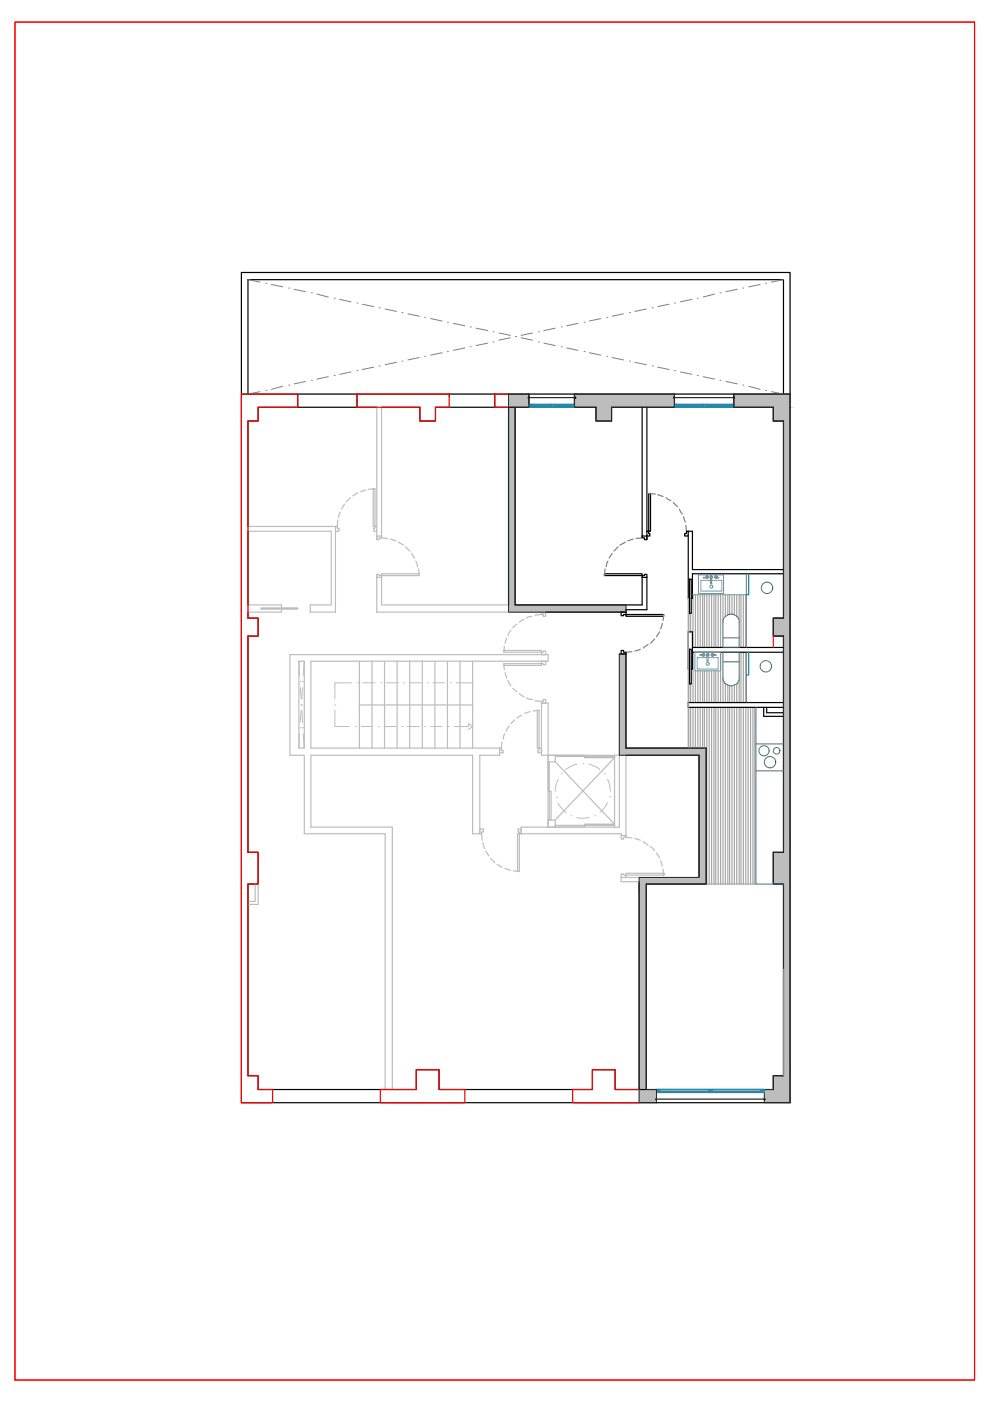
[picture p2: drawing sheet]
<svg xmlns="http://www.w3.org/2000/svg" width="210mm" height="297mm" viewBox="0 0 210 297" stroke-linecap="round" stroke-linejoin="round" font-family="sans-serif">
<!-- layer: CARPINTERIA -->
<g fill="#bdbdbd" stroke="#bdbdbd" stroke-width=".21">
<path d="M131.3 129.8h1.4z"/>
<path d="M164 89.3h3.5z"/>
<path d="M164 134.9h2.1z"/>
<path d="M107.8 83.6l4.3 2.7v-2.7zM107.8 83.6l4.3 2.7h-4.3z"/>
<path d="M107.8 86.3l1.4 42v-42zM107.8 86.3l1.4 42h-1.4z"/>
<path d="M107.8 128.3l24.9 1.5v-1.5zM107.8 128.3l24.9 1.5h-24.9z"/>
<path d="M131.3 138.7l1.4 19.9v-19.9zM131.3 138.7l1.4 19.9h-1.4z"/>
<path d="M131.3 158.6l18.4 1.5v-1.5zM131.3 158.6l18.4 1.5h-18.4z"/>
<path d="M148.2 160.1l1.5 25.9v-25.9zM148.2 160.1l1.5 25.9h-1.5z"/>
<path d="M135.5 186l14.2 1.4v-1.4zM135.5 186l14.2 1.4h-14.2z"/>
<path d="M135.5 187.4l1.5 43.6v-43.6zM135.5 187.4l1.5 43.6h-1.5z"/>
<path d="M135.5 231l3.7 2.8v-2.8zM135.5 231l3.7 2.8h-3.7z"/>
<path d="M121.8 83.6l21.2 2.7v-2.7zM121.8 83.6l21.2 2.7h-21.2z"/>
<path d="M126.4 86.3l3.3 3v-3zM126.4 86.3l3.3 3h-3.3z"/>
<path d="M155.6 83.6l11.9 2.7v-2.7zM155.6 83.6l11.9 2.7h-11.9z"/>
<path d="M164 86.3l3.5 3v-3zM164 86.3l3.5 3h-3.5zM164 89.3h3.5z"/>
<path d="M166.1 89.3l1.4 41.7v-41.7zM166.1 89.3l1.4 41.7h-1.4z"/>
<path d="M164 131l3.5 3.9v-3.9zM164 131l3.5 3.9h-3.5z"/>
<path d="M166.1 134.9l1.4 45.8v-45.8zM166.1 134.9l1.4 45.8h-1.4z"/>
<path d="M164 180.7l3.5 6.7v-6.7zM164 180.7l3.5 6.7h-3.5z"/>
<path d="M166.1 187.4l1.4 40.7v-40.7zM166.1 187.4l1.4 40.7h-1.4z"/>
<path d="M164 228.1l3.5 2.9v-2.9zM164 228.1l3.5 2.9h-3.5z"/>
<path d="M162.1 231l5.4 2.8v-2.8zM162.1 231l5.4 2.8h-5.4z"/>
</g>
<!-- layer: 0 -->
<g fill="none" stroke="#000" stroke-width=".25">
<path d="M51.2 57.8h116.3v176h-116.3zM51.2 83.6h116.3M52.6 83.6v-24.3h113.5v24.3M63.1 83.6v.6M63.1 84.4v1.9M75.7 83.6v.6M75.7 84.4v1.9M79.9 86.3h-25.2v3h-2.1v22.3M80.9 86.3h8.1v3h3.3v-3h34.1v3h3.3v-3h34.3v3h2.1v41.7M95.3 83.6v.6M104.9 83.6v2.7M107.8 86.3v42"/>
<path d="M109.2 86.3v42h26.9v-5.9M112.1 83.6v.6h-.1v.2h.1v1.9M121.8 83.6v.6h.2v.2h-.2v1.9M136.1 86.3v27.4M137.2 86.3v26.3M143 83.6v.6h-.1v.2h.1v1.9M155.6 83.6v.6h.1v.2h-.1v1.9M52.6 112.6v15.7M137.2 113.7v.7M145.9 112.6h.9v8.2h19.3M145.9 113.7v13.2h.3M52.6 134.9v45.8h2.1v6.7h-2.1v40.7h2.1v2.9h27"/>
<path d="M52.6 129.8v1.2M131.3 138.7h1.4v19.9h17v28.8h-12.7v43.6M131.7 129.8h.1M137.2 122.4v6.9h-4.5v.5h-17M146.8 137.3h19.3M146.8 138.3h19.3M166.1 134.9v45.8h-2.1v6.7h2.1v40.7h-2.1v2.9h-33.6v-4.2h-4.8v4.2h-32.5v-4.2h-4.8v4.2h-5.1M166.1 121.7h-19.3v5.2h-.2M146.2 141.8h-.3v-7.8h.9v7.8h-.2M161.9 150v1.9h4.2M162.6 150v1.1h3.5M166.1 149h-20.2v1h20.2"/>
<path d="M132.7 160.1h15.5v25.9M135.5 186.9v44.1M139.2 233h-.1l.1 .2M162.1 233h.1l-.1 .2"/>
</g>
<g fill="none" stroke="#bdbdbd" stroke-width=".25">
<path d="M79.9 86.3v25.3M80.9 86.3v27.7M52.6 111.6h18.5M52.6 112.6h17.6v15.7h-4.4v1.5h5.3v-17.2M79.9 112.6v1.8M52.6 128.3h7.1v.6M59.7 129.1v.7h-7.1M79.9 121.8v8h34.9v.1h.9v-.1M80.9 122v6.3h26.9M131.3 138.7v36.7h-20.8v1.4h21.2v.4M63.4 140.2h1.1v18.4h-1.1zM76.2 149.5h24"/>
<path d="M76.2 140.2v18.4M78.9 140.2v18.4M81.5 140.2v18.4M84.2 140.2v18.4M86.9 140.2v18.4M89.5 140.2v18.4M92.2 140.2v18.4M94.9 140.2v18.4M97.5 140.2v18.4M100.2 140.2v18.4M114.8 149.1h1.4v11h-1.4zM116.2 160.1h1.5v1.4h-1.5z"/>
<path d="M116.2 173.8h1.5v1.6h-1.5zM116.2 161.5h.3v6.3h-.3zM116.5 167.8h.3v6h-.3zM117.7 160.1h6.3v.3h-6.3zM117.7 175h6.3v.4h-6.3zM117.7 161.5l12.6 13.2M124 160.4h6.3v.2h-6.3zM124 174.7h6.3v.3h-6.3zM130.3 160.1v15.3M130.3 160.6l-12.6 13.2M131.3 160.1h-15.1v15.3M132.7 160.1v17.1"/>
<path d="M54.1 187.4v3.7h-1.5M54.7 187.4v4.4h-2.1M131.7 186v.9h3.8M132.7 186h15.5M81.7 231v-54.2h-17.2v-16.7h-3v-21.3h54.7v1.4h-50.3v18.4h40v1.5h-4.2v16.7h-1.5v-16.7h-34.3v15.3h17.3v55.6"/>
</g>
<!-- layer: CARPINTERIA -->
<g fill="none" stroke="#a6a6a6" stroke-width=".25">
<path d="M145.9 126.9v31.7M146.1 126.9v7.1M146.4 130v4M146.9 126.1v11.2M146.9 138.3v10.7M147.4 126.1v11.2M148 126.1v11.2M148.5 126.1v11.2M149 126.1v11.2M149.4 126.1v11.2M149.9 126.1v11.2M150.4 126.1v11.2"/>
<path d="M150.9 126.1v11.2M151.4 126.1v11.2M151.8 126.1v11.2M152.3 126.1v11.2M152.8 126.1v11.2M152.8 138.3v10.7M153.3 126.1v5.5M153.8 126.1v4.6M154.3 126.1v4.3M154.7 126.1v4.2M155.2 126.1v4.2M155.7 126.1v4.3"/>
<path d="M156.2 126.1v4.6M156.7 126.1v5.2M157.1 126.1v11.2M157.1 138.3v10.7M157.6 126.1v11.2M157.6 138.3v10.7M158.1 126.1v11.2M158.1 138.3v10.7M146.1 141.8v7.2M146.1 150v8.6M146.4 145v4M146.4 150v8.6"/>
<path d="M146.9 150v8.6M147.4 142.2v6.8M147.4 150v8.6M148 142.2v6.8M148 150v8.6M148.5 142.2v6.8M148.5 150v8.6M149 142.2v6.8M149 150v8.6M149.4 142.2v6.8M149.4 150v8.6M149.9 142.2v6.8"/>
<path d="M149.9 150v37.4M150.4 142.2v6.8M150.4 150v37.4M150.9 142.2v6.8M150.9 150v37.4M151.4 142.2v6.8M151.4 150v37.4M151.8 142.2v6.8M151.8 150v37.4M152.3 142.2v6.8M152.3 150v37.4M152.8 150v37.4"/>
<path d="M153.3 144v5M153.3 150v37.4M153.8 144.9v4.1M153.8 150v37.4M154.3 145.1v3.9M154.3 150v37.4M154.7 145.4v3.6M154.7 150v37.4M155.2 145.4v3.6M155.2 150v37.4M155.7 145.3v3.7M155.7 150v37.4"/>
<path d="M156.2 144.9v4.1M156.2 150v37.4M156.7 144.3v4.7M156.7 150v37.4M157.1 150v37.4M157.6 150v37.4M158.1 150v37.4M158.6 150v37.4M159.1 150v37.4M159.6 150v37.4M160 150v37.4M149.7 187.4h10.6"/>
</g>
<!-- layer: 23-PUERTAS -->
<g fill="none" stroke="#000" stroke-width=".25">
<path d="M136.1 113.7h1.1v.7h-.5v-.4h-.6zM137.2 112.6h.3v.5h.3v.6h-.6zM137.5 104.6h.4v8h-.4zM145.5 112.6h.4v1.1h-.7v-.6h.3zM52.6 131h2.1v3.9h-2.1M128.1 121.7h8v.3h-8zM131.7 129.8h1v.5h-.5v.2h-.5zM131.7 137.9h.5v.4h.5v.4h-1zM132.7 130.3h8v.4h-8zM136.1 122h.6v-.2h.5v.6h-1.1zM146.2 122.8h.4v7.2h-.4zM146.2 137.7h.4v7.3h-.4z"/>
<path d="M166.1 131h-2.1v3.9h2.1M140.7 185.2v.3"/>
</g>
<g fill="none" stroke="#808080" stroke-width=".25">
<path d="M128.9 119l-.2 .4-.2 .7M129.8 117.3l-.6 1M131.1 115.9l-.9 .9M132.6 114.9l-1.2 .7M134.2 114.3l-1.1 .4M136.1 114l-1.2 .2M137.5 104.6l1.4 .2M139.4 104.9l1.2 .4M141.2 105.5l1 .7M142.7 106.5l.9 .9M144 107.9l.7 1.1M144.9 109.6l.4 1.1"/>
<path d="M145.4 111.4l.1 1.2M128.3 120.6l-.2 1.4M134 138.2l-1.3 .1M135.8 137.7l-1.2 .3M137.4 136.6l-1 .8M138.8 135.5l-.9 .9M139.8 134l-.6 1M140.5 132.2l-.4 1.1M140.7 130.3l-.1 1.3"/>
</g>
<g fill="none" stroke="#bdbdbd" stroke-width=".25">
<path d="M71.1 111.6h.4v.4h.4v.6h-.8zM71.6 110.2l-.1 1.4M72.1 108.6l-.3 1.1M73 106.9l-.6 1M74.3 105.5l-.9 .9M75.8 104.5l-1 .6M77.6 103.9l-1.1 .4M79.1 103.6h.4v8h-.4zM79.5 111.6h.4v1h-.7v-.6h.3zM79.5 103.6l-1.4 .1M79.9 113.7h1v.3h-.5v.4h-.5zM80.9 114l1.3 .2"/>
<path d="M82.8 114.3l1.1 .4M84.5 114.9l1.1 .7M86 115.9l.9 .9M87.2 117.3l.7 1M88.1 119l.3 .4 .1 .7M55.4 128.9h7.7v.2h-7.7zM79.9 121.8h.5v.2h.5v.4h-1zM80.9 121.7h8v.3h-8zM88.8 120.6l.1 1.4M106.8 137.9h8v.4h-8zM106.9 137l-.1 1.3M107.4 135.2l-.3 1.2"/>
<path d="M108.3 133.6l-.6 1.1M109.6 132.3l-.9 .8M111.1 131.3l-1 .6M112.8 130.7l-.8 .1-.4 .2M114.8 138.3h.4v-.3h.5v.8h-.9zM114.8 129.9h.9v.8h-.5v-.4h-.4zM114.8 130.3l-1.4 .1M105.9 158.6h.4v.5h.4v.5h-.8zM106.4 157.3l-.1 1.3M106.8 140.7h8v.4h-8zM106.8 140.7l.1 1.3M107.1 142.6l.3 1.1"/>
<path d="M107.1 155.6l-.3 .3-.1 .8M107.7 144.3l.6 1.1M108 153.9l-.7 1.2M108.7 145.9l.9 .8M109.1 152.6l-.8 .8M110.1 147.1l1 .6M110.6 151.6l-1 .7M111.6 147.9l.4 .3 .9 .1M112.4 150.9l-1.1 .3M113.4 148.6l1.4 .1M113.9 150.6h.4v8h-.4zM114.3 158.6h.5v1h-.8v-.5h.3z"/>
<path d="M114.3 150.6l-1.3 .1M114.8 140.2h.9v.8h-.5v-.3h-.4zM114.8 148.7h.4v-.4h.5v.8h-.9zM101.7 175.8h.8v.6h-.4v.4h-.4zM102.1 176.8l.1 1.4M102.4 178.7l.3 1.2M109.7 176.8h.4v8h-.4zM109.9 175.8h.6v1h-.4v-.4h-.2zM131.7 177.2h1v.3h-.5v.4h-.5zM132.7 177.5l1.3 .2M134.6 177.8l1.2 .4M136.4 178.4l1 .8"/>
<path d="M137.9 179.4l.9 .9M103 180.5l.6 1M104 182l.9 .9M105.4 183.2l1 .7M107.1 184.1l1.1 .4M108.8 184.6l1.3 .2M131.7 185.3h.5v.2h.5v.5h-1zM139.2 180.8l.6 1M140.1 182.5l.4 1.1M140.6 184.3l.1 1.2h-8v-.3h8"/>
</g>
<!-- layer: 0 -->
<g fill="none" stroke="#808080" stroke-width=".21">
<path d="M52.6 59.3l2.5 .5M166.1 59.3l-2.5 .5M56.4 60.1h.1M57.5 60.3l2.4 .5M61.2 61.1h.1M62.4 61.3l2.4 .5M66 62.1h.1M67.2 62.3l2.4 .7M69.6 79.9l-2.4 .5M70.9 79.6h.1M70.9 63.2h.1M72 63.5l2.4 .5"/>
<path d="M74.4 78.9l-2.4 .5M75.7 78.6h.1M75.7 64.2h.1M76.8 64.5l2.4 .5M79.2 77.8l-2.4 .5M80.4 77.6h.1M80.4 65.3h.1M81.7 65.5l2.4 .5M84.1 76.8l-2.4 .5M85.2 76.6h.1M85.2 66.3h.1M86.5 66.5l2.4 .5"/>
<path d="M88.9 75.8l-2.4 .5M90 75.6h.1M90 67.3h.1M91.3 67.5l2.4 .6M93.7 74.8l-2.4 .5M94.9 74.5h.1M94.9 68.3h.1M96.1 68.6l2.5 .5M98.6 73.8l-2.5 .5M99.7 73.5h.1M99.7 69.3h.1M101 69.6l2.4 .5"/>
<path d="M103.4 72.8l-2.4 .5M104.5 72.5h.1M104.5 70.3h.1M105.8 70.6l2.4 .5M108.2 71.6l-2.4 .5M109.3 71.4h.1M110.5 71.6l2.4 .5M112.9 70.6l-2.4 .5M114.2 70.3h.1M114.2 72.5h.1M115.3 72.8l2.4 .5M117.7 69.6l-2.4 .5"/>
<path d="M119 69.3h.1M119 73.5h.1M120.1 73.8l2.5 .5M122.6 68.6l-2.5 .5M123.8 68.3h.1M123.8 74.5h.1M125 74.8l2.4 .5M127.4 67.5l-2.4 .6M128.7 67.3h.1M128.7 75.6h.1M129.8 75.8l2.4 .5M132.2 66.5l-2.4 .5"/>
<path d="M133.5 66.3h.1M133.5 76.6h.1M134.6 76.8l2.4 .5M137 65.5l-2.4 .5M138.3 65.3h.1M138.3 77.6h.1M139.4 77.8l2.5 .5M141.9 64.5l-2.5 .5M143 64.2h.1M143 78.6h.1M144.3 78.9l2.4 .5M146.7 63.5l-2.4 .5"/>
<path d="M147.8 63.2h.1M147.8 79.6h.1M149.1 79.9l2.4 .5M151.5 62.3l-2.4 .7M152.7 62.1h.1M156.3 61.3l-2.4 .5M157.5 61.1h.1M161.2 60.3l-2.4 .5M162.3 60.1h.1M55.1 83l-2.5 .6M56.4 82.8h.1M59.9 81.9l-2.4 .6"/>
<path d="M61.2 81.6h.1M64.8 80.9l-2.4 .5M66 80.6h.1M152.7 80.6h.1M153.9 80.9l2.4 .5M157.5 81.6h.1M158.8 81.9l2.4 .6M162.3 82.8h.1M163.6 83l2.5 .6"/>
</g>
<g fill="none" stroke="#bdbdbd" stroke-width=".21">
<path d="M63.4 140.2l.1 3M63.5 155.6l-.1 3M63.6 154.3h.1M63.6 144.5h.1M63.6 145.8l.3 2.4M63.9 149.5h.1M63.9 150.6l-.3 2.5M64 150.6l.1 2.5M64.1 144.5h.1M64.1 154.3h.1M64.1 145.8l-.1 2.4M64.3 155.6l.2 3"/>
<path d="M64.5 140.2l-.2 3M71 150.6v3.4h3M71 149.5h.1M74.5 144.8h-3.5v3.4M75.3 154h.1M75.8 144.8h.1M76.6 154h2.4M77 144.8h2.5M80.3 154h.1M80.8 144.8h.1M81.4 154h2.5M81.9 144.8h2.6"/>
<path d="M85.2 154h.1M85.6 144.8h.1M86.4 154h2.5M86.9 144.8h2.4M90 154h.1M90.6 144.8h.1M91.3 154h2.4M91.8 144.8h2.4M95 154h.1M95.5 144.8h.1M96.3 154h3v-.6l.9 .6-.9 .7M96.8 144.8h3.4"/>
<path d="M118 169h.1M118.4 165.2l-.4 .9-.3 1.7M118.4 170.3l.6 1 1 1M119 164.1h.1M121 173h.1M122.3 162l-.6 .2-1.8 1M122.3 173.3l.4 .2 2.3-.2M123.6 161.9h.1M124.8 162l2.2 .9 .1 .3M126.1 173h.1M128.1 164.1h.1M128.8 165.2l.2 .4 .3 1 .1 1.2"/>
<path d="M128.8 170.2l-.3 .6-1.2 1.4M129.3 168.9h.1"/>
</g>
<!-- layer: 17-mamparas-vidrio -->
<g fill="none" stroke="#0086b3" stroke-width=".25">
<path d="M112.1 85.7h.4v.6h-.4zM112.5 85.7h.3v.6h-.3zM112.8 85.7h3.9v.6h-3.9zM112.8 86h3.9v.1h-3.9zM116.7 85.7h.3v.6h-.3zM117 85.7h.3v.6h-.3zM117.3 85.7h3.9v.6h-3.9zM117.3 86h3.9v.1h-3.9zM121.2 85.7h.3v.6h-.3zM121.5 85.7h.3v.6h-.3zM143 85.7h.4v.6h-.4zM143.4 85.7h.2v.6h-.2z"/>
<path d="M143.6 85.7h5.4v.6h-5.4zM143.6 86h5.4v.1h-5.4zM149 85.7h.2v.6h-.2zM149.2 85.7h.4v.6h-.4zM149.6 85.7h5.3v.6h-5.3zM149.6 86h5.3v.1h-5.3zM154.9 85.7h.3v.6h-.3zM155.2 85.7h.4v.6h-.4zM158.8 121.7v4.4h-.6M158.8 138.3v4.8h-.6M139.2 231h22.9h-.4v.6h.4v-.6M139.2 231h.4v.6h-.4z"/>
<path d="M139.6 231h.2v.6h-.2zM139.8 231h10.4v.6h-10.4zM139.8 231.4h10.4M150.2 231h.4v.6h-.4zM150.6 231h.4v.6h-.4zM151 231h10.4v.6h-10.4zM151 231.4h10.4M161.4 231h.3v.6h-.3z"/>
</g>
<!-- layer: 0 -->
<path d="M112 84.3h10M142.9 84.3h12.8M139.1 233h23.1" fill="none" stroke="#000" stroke-width=".21"/>
<!-- layer: 20-MUROS-CERRAMIENTO -->
<path d="M3.2 4.7h203.4v287.9h-203.4zM51.2 83.6h11.9v2.7h-8.4v3h-2.1v41.7h2.1v3.9h-2.1v45.8h2.1v6.7h-2.1v40.7h2.1v2.9h3.1v2.8h-6.6zM75.7 83.6h19.6v2.7h-3v3h-3.3v-3h-13.3zM107.8 83.6h-2.9v2.7h2.9M164 134.9v2.4M80.6 231h7.7v-4.2h4.8v4.2h5.5v2.8h-18zM81.7 231h1.5M135.5 231h-5.1v-4.2h-4.8v4.2h-4.2v2.8h14.1" fill="none" stroke="#f00" stroke-width=".25"/>
<path d="M107.8 83.6h4.3v2.7h-2.9v42h23.5v1.5h-24.9zM121.8 83.6h21.2v2.7h-13.3v3h-3.3v-3h-4.6zM155.6 83.6h11.9v150.2h-5.4v-2.8h1.9v-2.9h2.1v-40.7h-2.1v-6.7h2.1v-45.8h-2.1v-3.9h2.1v-41.7h-2.1v-3h-8.4zM131.3 138.7h1.4v19.9h17v28.8h-12.7v43.6h2.2v2.8h-3.7v-47.8h12.7v-25.9h-16.9z" fill="none" stroke="#2b2b2b" stroke-width=".21"/>
<!-- layer: Sanitarios -->
<g fill="none" stroke="#5ca1b8" stroke-width=".21">
<path d="M146.8 126.1h11.4M147.3 138.3h5.5v3.9h-5.5zM148.1 121.9h5.3v3.9h-5.3zM148.5 138.8v.1v-.1h.3v.1h-.3M148.5 138.9h.1M148.5 138.8h.1M148.8 138.8h.3M148.9 138.8a.32 .32 0 0 1 .4-.2 .32 .32 0 0 1 0 .5 .32 .32 0 0 1-.4-.2h.2M149 138.8l.3-.1v.3l-.3-.1 .3 .1-.1-.3-.2 .1M149.1 138.9h.1M149.2 122.4h.4v.1h-.4zM149.2 122.4h-.1l.1 .1"/>
<path d="M149.6 122.5h.3M149.6 122.4h.3M149.6 122.3a.32 .32 0 0 1 .5-.2 .32 .32 0 0 1 0 .5 .32 .32 0 0 1-.5-.2M149.7 122.4l.3 .1 .1-.3-.3 .1 .3-.1v.3l-.3-.1M149.9 122.4h.1M149.9 139.4h-2.1v2.4h4.5v-2.4h-2.2M149.9 138.9v1.3M149.9 139.1a.32 .32 0 0 1-.1-.4 .32 .32 0 0 1 .5 0 .32 .32 0 0 1-.1 .4M150 138.9h.1M150.1 138.9v1.3M150.2 139v-.3h-.3v.3v-.3h.3v.3M150.6 123h-2v2.3h4.4v-2.3h-2.1"/>
<path d="M150.6 122.4v1.4M150.7 122.5v-.3h.2v.3v-.3h-.2v.3M150.7 122.6a.32 .32 0 0 1-.1-.4 .32 .32 0 0 1 .5 0 .32 .32 0 0 1-.1 .4M150.7 122.4h.1M150.7 123.8h.1M150.7 123.7h.1M150.9 122.4v1.4M151 138.9h.1M151 138.9h.3M151 138.8h.3M151.2 138.8l-.3-.1v.3l.3-.1-.3 .1 .1-.3 .2 .1M151.4 138.8a.32 .32 0 0 0-.5-.2 .32 .32 0 0 0 0 .5 .32 .32 0 0 0 .5-.2"/>
<path d="M151.6 138.8v.1v-.1h-.3v.1h.3M151.6 138.9h.1M151.6 138.8h.1M151.8 122.4h.1M151.8 122.5h.1M151.9 122.4h.4v.1h-.4zM152 122.4l-.2 .1-.1-.3 .3 .1-.3-.1v.3l.3-.1M152.1 122.3a.32 .32 0 0 0-.5-.2 .32 .32 0 0 0 0 .5 .32 .32 0 0 0 .5-.2M152.3 122.4h.1l-.1 .1M150 140.2h.1M150 140.1h.1"/>
<circle cx="150.8" cy="124.4" r=".32"/>
<circle cx="150.1" cy="140.8" r=".32"/>
</g>
<!-- layer: 0-Sanitarios -->
<g fill="none" stroke="#3f6f7f" stroke-width=".21">
<path d="M153.3 138.3h3.4v6l-.1 .1a1.72 1.72 0 0 1-1.9 1 1.72 1.72 0 0 1-1.4-1.5zM153.3 135.2h3.4M153.7 130.8a1.73 1.73 0 0 1 1.9-.5 1.73 1.73 0 0 1 1.1 1.6v5.4h-3.4v-5.9zM158.2 121.7v15.6M158.2 138.3v10.7M153.3 140.3h3.4M160.3 150v37.4h5.8M160.3 157.7h5.8M160.3 163.4h5.8"/>
<circle cx="162.6" cy="124.6" r="1.21"/>
<circle cx="162" cy="159.2" r="1.08"/>
<circle cx="162.4" cy="141.3" r="1.21"/>
<circle cx="164.7" cy="159.2" r=".7"/>
<circle cx="163.3" cy="161.6" r="1.21"/>
</g>
<!-- layer: 02-Pl-Mobiliario -->
<path d="M166.1 205.5v22.6" fill="none" stroke="#808080" stroke-width=".21"/>
<!-- layer: 20-MUROS-CERRAMIENTO -->
<path d="M3.2 4.7h203.4v287.9h-203.4z" fill="none" stroke="#f00" stroke-width=".21"/>
</svg>
